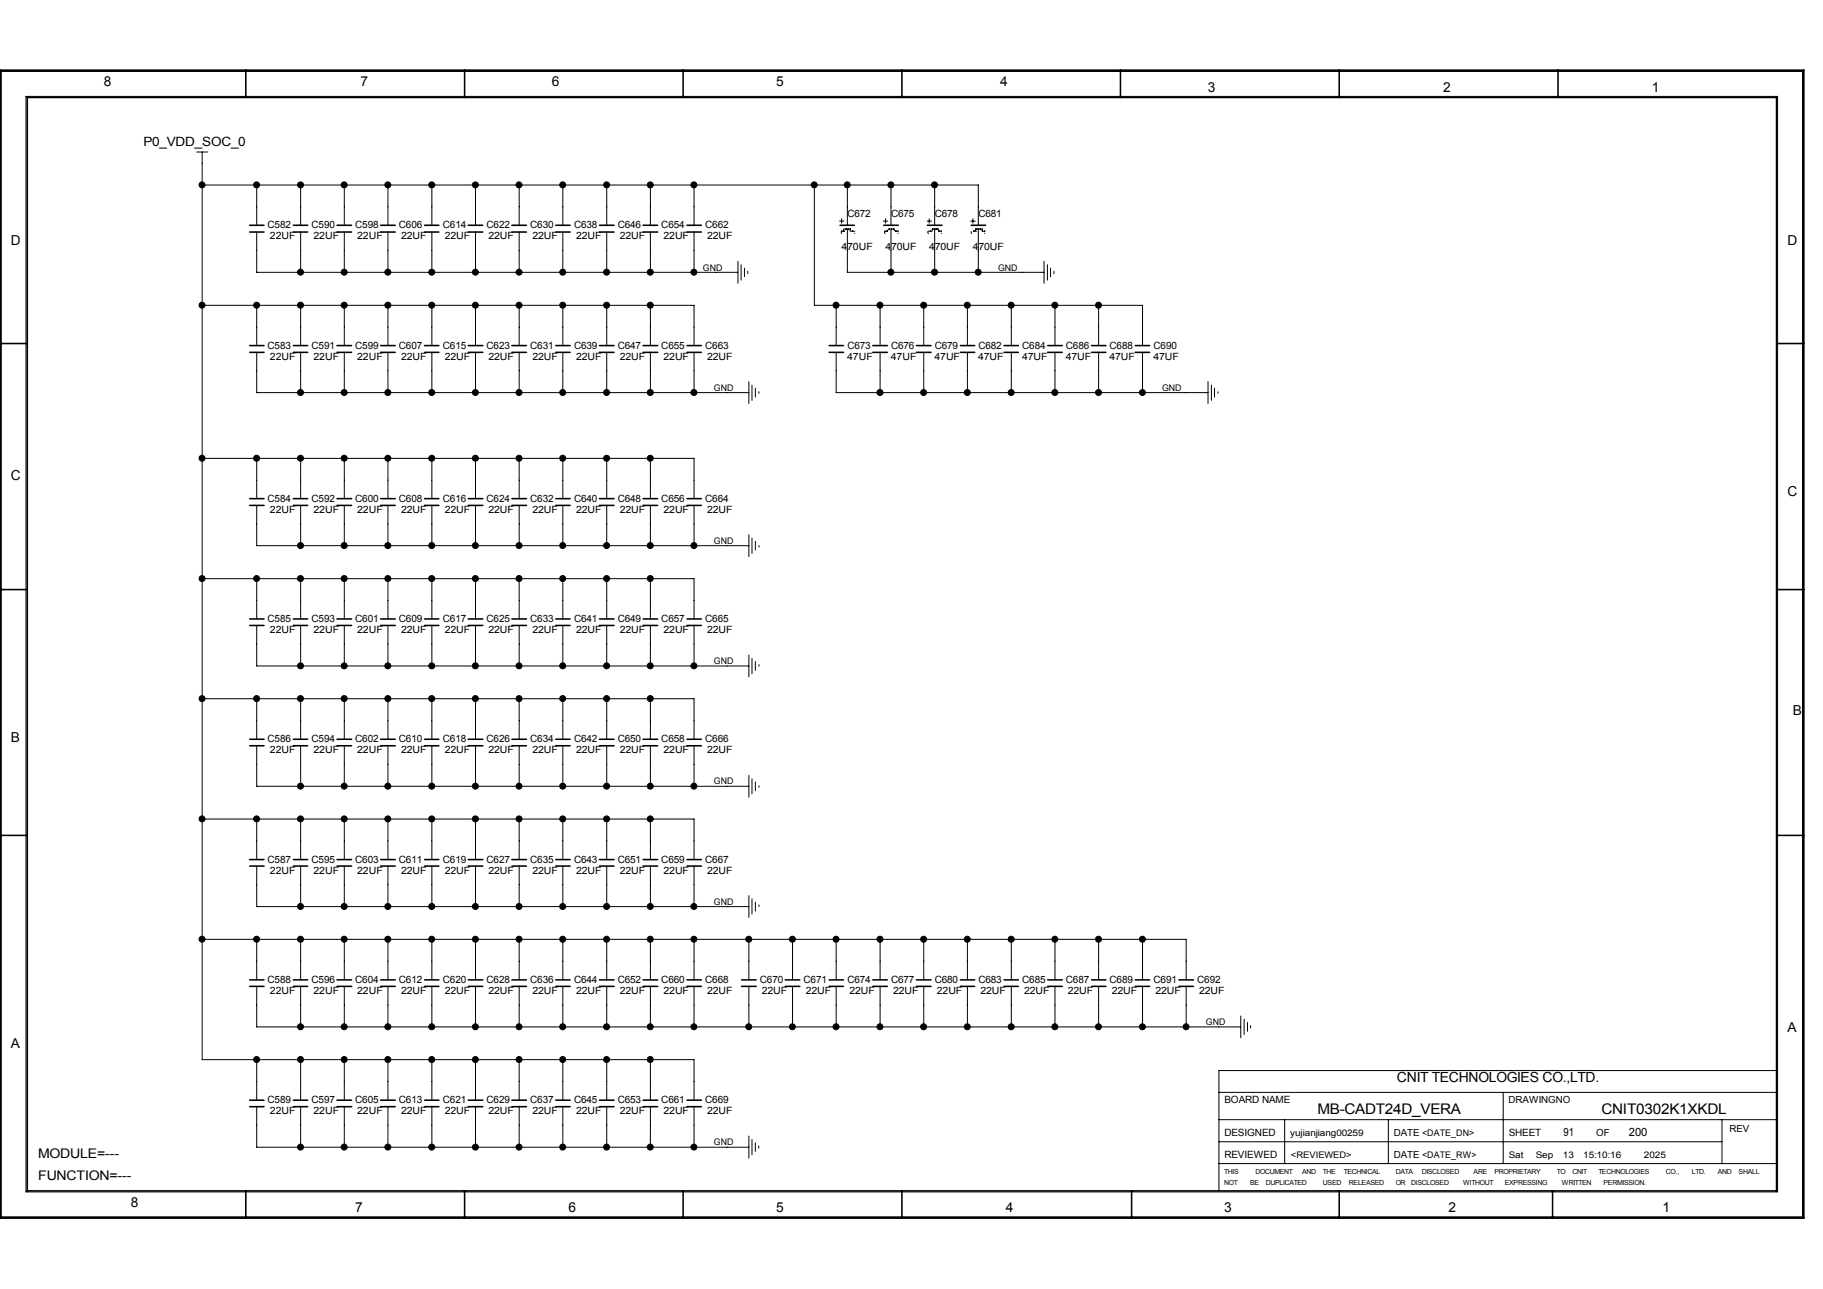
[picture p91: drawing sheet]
<svg xmlns="http://www.w3.org/2000/svg" width="297mm" height="210mm" viewBox="0 0 297 210" stroke-linecap="round" stroke-linejoin="round" font-family="sans-serif">
<defs><g id="words">
<g font-size="2.4">
<text x="214.6" y="181.5">MB-CADT24D_VERA</text>
<text x="260.9" y="181.5">CNIT0302K1XKDL</text>
</g>
<text font-size="2.3" x="227.6" y="176.3">CNIT TECHNOLOGIES CO.,LTD.</text>
<g font-size="2.2">
<text x="16.9" y="14.1">8</text>
<text x="58.8" y="14.1">7</text>
<text x="89.9" y="14.1">6</text>
<text x="126.4" y="14.1">5</text>
<text x="163" y="14.1">4</text>
<text x="196.8" y="15">3</text>
<text x="235.1" y="15">2</text>
<text x="269.1" y="15">1</text>
<text x="1.8" y="39.9">D</text>
<text x="291.2" y="39.9">D</text>
<text x="1.8" y="78.2">C</text>
<text x="291.2" y="80.9">C</text>
<text x="292.1" y="116.5">B</text>
<text x="1.8" y="121">B</text>
<text x="1.8" y="170.8">A</text>
<text x="291.2" y="168.2">A</text>
<text x="6.2" y="188.7">MODULE=---</text>
<text x="6.2" y="192.2">FUNCTION=---</text>
<text x="21.3" y="196.6">8</text>
<text x="57.9" y="197.5">7</text>
<text x="92.6" y="197.5">6</text>
<text x="126.4" y="197.5">5</text>
<text x="163.9" y="197.5">4</text>
<text x="199.5" y="197.5">3</text>
<text x="236" y="197.5">2</text>
<text x="270.9" y="197.5">1</text>
</g>
<text font-size="2.1" x="23.4" y="23.9">P0_VDD_SOC_0</text>
<g font-size="1.9">
<text x="254.7" y="185">91</text>
<text x="265.4" y="185">200</text>
</g>
<g font-size="1.6">
<text x="138.1" y="35.4">C672</text>
<text x="145.2" y="35.4">C675</text>
<text x="152.3" y="35.4">C678</text>
<text x="159.4" y="35.4">C681</text>
<text x="43.6" y="37.2">C582</text>
<text x="44" y="39">22UF</text>
<text x="50.8" y="37.2">C590</text>
<text x="51.1" y="39">22UF</text>
<text x="57.9" y="37.2">C598</text>
<text x="58.2" y="39">22UF</text>
<text x="65" y="37.2">C606</text>
<text x="65.4" y="39">22UF</text>
<text x="72.1" y="37.2">C614</text>
<text x="72.5" y="39">22UF</text>
<text x="79.3" y="37.2">C622</text>
<text x="79.6" y="39">22UF</text>
<text x="86.4" y="37.2">C630</text>
<text x="86.7" y="39">22UF</text>
<text x="93.5" y="37.2">C638</text>
<text x="93.8" y="39">22UF</text>
<text x="100.6" y="37.2">C646</text>
<text x="101" y="39">22UF</text>
<text x="107.7" y="37.2">C654</text>
<text x="108.1" y="39">22UF</text>
<text x="114.9" y="37.2">C662</text>
<text x="115.2" y="39">22UF</text>
<text x="137.1" y="40.8">470UF</text>
<text x="144.3" y="40.8">470UF</text>
<text x="151.4" y="40.8">470UF</text>
<text x="158.5" y="40.8">470UF</text>
<text x="43.6" y="56.8">C583</text>
<text x="44" y="58.6">22UF</text>
<text x="50.8" y="56.8">C591</text>
<text x="51.1" y="58.6">22UF</text>
<text x="57.9" y="56.8">C599</text>
<text x="58.2" y="58.6">22UF</text>
<text x="65" y="56.8">C607</text>
<text x="65.4" y="58.6">22UF</text>
<text x="72.1" y="56.8">C615</text>
<text x="72.5" y="58.6">22UF</text>
<text x="79.3" y="56.8">C623</text>
<text x="79.6" y="58.6">22UF</text>
<text x="86.4" y="56.8">C631</text>
<text x="86.7" y="58.6">22UF</text>
<text x="93.5" y="56.8">C639</text>
<text x="93.8" y="58.6">22UF</text>
<text x="100.6" y="56.8">C647</text>
<text x="101" y="58.6">22UF</text>
<text x="107.7" y="56.8">C655</text>
<text x="108.1" y="58.6">22UF</text>
<text x="114.9" y="56.8">C663</text>
<text x="115.2" y="58.6">22UF</text>
<text x="138" y="58.6">47UF</text>
<text x="138.1" y="56.8">C673</text>
<text x="145.1" y="58.6">47UF</text>
<text x="145.2" y="56.8">C676</text>
<text x="152.3" y="58.6">47UF</text>
<text x="152.3" y="56.8">C679</text>
<text x="159.4" y="58.6">47UF</text>
<text x="159.4" y="56.8">C682</text>
<text x="166.5" y="58.6">47UF</text>
<text x="166.5" y="56.8">C684</text>
<text x="173.6" y="58.6">47UF</text>
<text x="173.7" y="56.8">C686</text>
<text x="180.7" y="58.6">47UF</text>
<text x="180.8" y="56.8">C688</text>
<text x="187.9" y="58.6">47UF</text>
<text x="187.9" y="56.8">C690</text>
<text x="43.6" y="81.7">C584</text>
<text x="44" y="83.5">22UF</text>
<text x="50.8" y="81.7">C592</text>
<text x="51.1" y="83.5">22UF</text>
<text x="57.9" y="81.7">C600</text>
<text x="58.2" y="83.5">22UF</text>
<text x="65" y="81.7">C608</text>
<text x="65.4" y="83.5">22UF</text>
<text x="72.1" y="81.7">C616</text>
<text x="72.5" y="83.5">22UF</text>
<text x="79.3" y="81.7">C624</text>
<text x="79.6" y="83.5">22UF</text>
<text x="86.4" y="81.7">C632</text>
<text x="86.7" y="83.5">22UF</text>
<text x="93.5" y="81.7">C640</text>
<text x="93.8" y="83.5">22UF</text>
<text x="100.6" y="81.7">C648</text>
<text x="101" y="83.5">22UF</text>
<text x="107.7" y="81.7">C656</text>
<text x="108.1" y="83.5">22UF</text>
<text x="114.9" y="81.7">C664</text>
<text x="115.2" y="83.5">22UF</text>
<text x="43.6" y="101.3">C585</text>
<text x="50.8" y="101.3">C593</text>
<text x="57.9" y="101.3">C601</text>
<text x="65" y="101.3">C609</text>
<text x="72.1" y="101.3">C617</text>
<text x="79.3" y="101.3">C625</text>
<text x="86.4" y="101.3">C633</text>
<text x="93.5" y="101.3">C641</text>
<text x="100.6" y="101.3">C649</text>
<text x="107.7" y="101.3">C657</text>
<text x="114.9" y="101.3">C665</text>
<text x="44" y="103.1">22UF</text>
<text x="51.1" y="103.1">22UF</text>
<text x="58.2" y="103.1">22UF</text>
<text x="65.4" y="103.1">22UF</text>
<text x="72.5" y="103.1">22UF</text>
<text x="79.6" y="103.1">22UF</text>
<text x="86.7" y="103.1">22UF</text>
<text x="93.8" y="103.1">22UF</text>
<text x="101" y="103.1">22UF</text>
<text x="108.1" y="103.1">22UF</text>
<text x="115.2" y="103.1">22UF</text>
<text x="43.6" y="120.9">C586</text>
<text x="44" y="122.7">22UF</text>
<text x="50.8" y="120.9">C594</text>
<text x="51.1" y="122.7">22UF</text>
<text x="57.9" y="120.9">C602</text>
<text x="58.2" y="122.7">22UF</text>
<text x="65" y="120.9">C610</text>
<text x="65.4" y="122.7">22UF</text>
<text x="72.1" y="120.9">C618</text>
<text x="72.5" y="122.7">22UF</text>
<text x="79.3" y="120.9">C626</text>
<text x="79.6" y="122.7">22UF</text>
<text x="86.4" y="120.9">C634</text>
<text x="86.7" y="122.7">22UF</text>
<text x="93.5" y="120.9">C642</text>
<text x="93.8" y="122.7">22UF</text>
<text x="100.6" y="120.9">C650</text>
<text x="101" y="122.7">22UF</text>
<text x="107.7" y="120.9">C658</text>
<text x="108.1" y="122.7">22UF</text>
<text x="114.9" y="120.9">C666</text>
<text x="115.2" y="122.7">22UF</text>
<text x="43.6" y="140.5">C587</text>
<text x="44" y="142.3">22UF</text>
<text x="50.8" y="140.5">C595</text>
<text x="51.1" y="142.3">22UF</text>
<text x="57.9" y="140.5">C603</text>
<text x="58.2" y="142.3">22UF</text>
<text x="65" y="140.5">C611</text>
<text x="65.4" y="142.3">22UF</text>
<text x="72.1" y="140.5">C619</text>
<text x="72.5" y="142.3">22UF</text>
<text x="79.3" y="140.5">C627</text>
<text x="79.6" y="142.3">22UF</text>
<text x="86.4" y="140.5">C635</text>
<text x="86.7" y="142.3">22UF</text>
<text x="93.5" y="140.5">C643</text>
<text x="93.8" y="142.3">22UF</text>
<text x="100.6" y="140.5">C651</text>
<text x="101" y="142.3">22UF</text>
<text x="107.7" y="140.5">C659</text>
<text x="108.1" y="142.3">22UF</text>
<text x="114.9" y="140.5">C667</text>
<text x="115.2" y="142.3">22UF</text>
<text x="43.6" y="160.1">C588</text>
<text x="44" y="161.9">22UF</text>
<text x="50.8" y="160.1">C596</text>
<text x="51.1" y="161.9">22UF</text>
<text x="57.9" y="160.1">C604</text>
<text x="58.2" y="161.9">22UF</text>
<text x="65" y="160.1">C612</text>
<text x="65.4" y="161.9">22UF</text>
<text x="72.1" y="160.1">C620</text>
<text x="72.5" y="161.9">22UF</text>
<text x="79.3" y="160.1">C628</text>
<text x="79.6" y="161.9">22UF</text>
<text x="86.4" y="160.1">C636</text>
<text x="86.7" y="161.9">22UF</text>
<text x="93.5" y="160.1">C644</text>
<text x="93.8" y="161.9">22UF</text>
<text x="100.6" y="160.1">C652</text>
<text x="101" y="161.9">22UF</text>
<text x="107.7" y="160.1">C660</text>
<text x="108.1" y="161.9">22UF</text>
<text x="114.9" y="160.1">C668</text>
<text x="115.2" y="161.9">22UF</text>
<text x="123.8" y="160.1">C670</text>
<text x="124.1" y="161.9">22UF</text>
<text x="130.9" y="160.1">C671</text>
<text x="131.3" y="161.9">22UF</text>
<text x="138.1" y="160.1">C674</text>
<text x="138.4" y="161.9">22UF</text>
<text x="145.2" y="160.1">C677</text>
<text x="145.5" y="161.9">22UF</text>
<text x="152.3" y="160.1">C680</text>
<text x="152.6" y="161.9">22UF</text>
<text x="159.4" y="160.1">C683</text>
<text x="159.8" y="161.9">22UF</text>
<text x="166.5" y="160.1">C685</text>
<text x="166.9" y="161.9">22UF</text>
<text x="173.7" y="160.1">C687</text>
<text x="174" y="161.9">22UF</text>
<text x="180.8" y="160.1">C689</text>
<text x="181.1" y="161.9">22UF</text>
<text x="187.9" y="160.1">C691</text>
<text x="188.2" y="161.9">22UF</text>
<text x="195" y="160.1">C692</text>
<text x="195.4" y="161.9">22UF</text>
<text x="43.6" y="179.7">C589</text>
<text x="50.8" y="179.7">C597</text>
<text x="57.9" y="179.7">C605</text>
<text x="65" y="179.7">C613</text>
<text x="72.1" y="179.7">C621</text>
<text x="79.3" y="179.7">C629</text>
<text x="86.4" y="179.7">C637</text>
<text x="93.5" y="179.7">C645</text>
<text x="100.6" y="179.7">C653</text>
<text x="107.7" y="179.7">C661</text>
<text x="114.9" y="179.7">C669</text>
<text x="199.5" y="179.7">BOARD NAME</text>
<text x="245.8" y="179.7">DRAWINGNO</text>
<text x="44" y="181.5">22UF</text>
<text x="51.1" y="181.5">22UF</text>
<text x="58.2" y="181.5">22UF</text>
<text x="65.4" y="181.5">22UF</text>
<text x="72.5" y="181.5">22UF</text>
<text x="79.6" y="181.5">22UF</text>
<text x="86.7" y="181.5">22UF</text>
<text x="93.8" y="181.5">22UF</text>
<text x="101" y="181.5">22UF</text>
<text x="108.1" y="181.5">22UF</text>
<text x="115.2" y="181.5">22UF</text>
<text x="199.5" y="185.1">DESIGNED</text>
<text x="227.1" y="185.1">DATE &lt;DATE_DN&gt;</text>
<text x="245.8" y="185">SHEET</text>
<text x="260" y="185.1">OF</text>
<text x="281.7" y="184.4">REV</text>
<text x="199.5" y="188.6">REVIEWED</text>
<text x="227.1" y="188.7">DATE &lt;DATE_RW&gt;</text>
</g>
<g font-size="1.5">
<text x="114.5" y="44.1">GND</text>
<text x="162.6" y="44.1">GND</text>
<text x="116.3" y="63.7">GND</text>
<text x="189.3" y="63.7">GND</text>
<text x="116.3" y="88.6">GND</text>
<text x="116.3" y="108.2">GND</text>
<text x="116.3" y="127.8">GND</text>
<text x="116.3" y="147.4">GND</text>
<text x="196.5" y="167">GND</text>
<text x="210.2" y="185.1">yujianjiang00259</text>
<text x="116.3" y="186.6">GND</text>
<text x="210.3" y="188.7">&lt;REVIEWED&gt;</text>
<text x="245.8" y="188.7">Sat</text>
<text x="250.2" y="188.7">Sep</text>
<text x="254.6" y="188.7">13</text>
<text x="257.9" y="188.7">15:10:16</text>
<text x="267.8" y="188.7">2025</text>
</g>
<g font-size="1.1">
<text x="199.4" y="191.3">THIS</text>
<text x="204.5" y="191.3">DOCUMENT</text>
<text x="212.1" y="191.3">AND</text>
<text x="215.5" y="191.3">THE</text>
<text x="218.9" y="191.3">TECHNICAL</text>
<text x="227.4" y="191.3">DATA</text>
<text x="231.6" y="191.3">DISCLOSED</text>
<text x="240.1" y="191.3">ARE</text>
<text x="243.5" y="191.3">PROPRIETARY</text>
<text x="253.6" y="191.3">TO</text>
<text x="256.2" y="191.3">CNIT</text>
<text x="260.4" y="191.3">TECHNOLOGIES</text>
<text x="271.4" y="191.3">CO.,</text>
<text x="275.6" y="191.3">LTD.</text>
<text x="279.9" y="191.3">AND</text>
<text x="283.3" y="191.3">SHALL</text>
<text x="199.4" y="193.1">NOT</text>
<text x="203.7" y="193.1">BE</text>
<text x="206.2" y="193.1">DUPLICATED</text>
<text x="215.5" y="193.1">USED</text>
<text x="219.8" y="193.1">RELEASED</text>
<text x="227.4" y="193.1">OR</text>
<text x="229.9" y="193.1">DISCLOSED</text>
<text x="238.4" y="193.1">WITHOUT</text>
<text x="245.2" y="193.1">EXPRESSING</text>
<text x="254.5" y="193.1">WRITTEN</text>
<text x="261.2" y="193.1">PERMISSION.</text>
</g>
</g></defs>
<g fill="none" stroke="#000" stroke-width=".25">
<path d="M0 11.4h293.9v187.1h-293.9zM.2 11.6h293.5v186.7h-293.5zM4.4 15.9h285v178.1h-285zM40 11.4v4.5M75.7 11.4v4.5M111.3 11.4v4.5M146.9 11.4v4.5M182.5 11.4v4.5M218.2 11.4v4.5M253.8 11.4v4.5M40.7 36.7h2.3M40.7 37.8h2.3"/>
<path d="M47.8 36.7h2.3M47.8 37.8h2.3M54.9 36.7h2.4M54.9 37.8h2.4M62 36.7h2.4M62 37.8h2.4M69.2 36.7h2.3M69.2 37.8h2.3M76.3 36.7h2.4M76.3 37.8h2.4M83.4 36.7h2.4M83.4 37.8h2.4"/>
<path d="M90.6 36.7h2.3M90.6 37.8h2.3M97.7 36.7h2.3M97.7 37.8h2.3M104.8 36.7h2.3M104.8 37.8h2.3M111.9 36.7h2.4M111.9 37.8h2.4M136.9 36.7h2.3M144 36.7h2.3M151.1 36.7h2.4M158.2 36.7h2.4"/>
<path d="M0 56h4.4M40.7 57.4h2.3M40.7 56.3h2.3M47.8 57.4h2.3M47.8 56.3h2.3M54.9 57.4h2.4M54.9 56.3h2.4M62 57.4h2.4M62 56.3h2.4M69.2 57.4h2.3M69.2 56.3h2.3M76.3 57.4h2.4"/>
<path d="M76.3 56.3h2.4M83.4 57.4h2.4M83.4 56.3h2.4M90.6 57.4h2.3M90.6 56.3h2.3M97.7 57.4h2.3M97.7 56.3h2.3M104.8 57.4h2.3M104.8 56.3h2.3M111.9 57.4h2.4M111.9 56.3h2.4M135.1 57.4h2.3"/>
<path d="M135.1 56.3h2.3M142.2 57.4h2.4M142.2 56.3h2.4M149.3 57.4h2.4M149.3 56.3h2.4M156.5 57.4h2.3M156.5 56.3h2.3M163.6 57.4h2.3M163.6 56.3h2.3M170.7 57.4h2.4M170.7 56.3h2.4M177.8 57.4h2.4"/>
<path d="M177.8 56.3h2.4M185 57.4h2.3M185 56.3h2.3M289.4 56h4.5M0 96.1h4.4M40.7 82.3h2.3M40.7 81.2h2.3M47.8 82.3h2.3M47.8 81.2h2.3M54.9 82.3h2.4M54.9 81.2h2.4M62 82.3h2.4"/>
<path d="M62 81.2h2.4M69.2 82.3h2.3M69.2 81.2h2.3M76.3 82.3h2.4M76.3 81.2h2.4M83.4 82.3h2.4M83.4 81.2h2.4M90.6 82.3h2.3M90.6 81.2h2.3M97.7 82.3h2.3M97.7 81.2h2.3M104.8 82.3h2.3"/>
<path d="M104.8 81.2h2.3M111.9 82.3h2.4M111.9 81.2h2.4M289.4 96.1h4.5M40.7 101.9h2.3M40.7 100.8h2.3M47.8 101.9h2.3M47.8 100.8h2.3M54.9 101.9h2.4M54.9 100.8h2.4M62 101.9h2.4M62 100.8h2.4"/>
<path d="M69.2 101.9h2.3M69.2 100.8h2.3M76.3 101.9h2.4M76.3 100.8h2.4M83.4 101.9h2.4M83.4 100.8h2.4M90.6 101.9h2.3M90.6 100.8h2.3M97.7 101.9h2.3M97.7 100.8h2.3M104.8 101.9h2.3M104.8 100.8h2.3"/>
<path d="M111.9 101.9h2.4M111.9 100.8h2.4M0 136.1h4.4M40.7 121.5h2.3M40.7 120.4h2.3M47.8 121.5h2.3M47.8 120.4h2.3M54.9 121.5h2.4M54.9 120.4h2.4M62 121.5h2.4M62 120.4h2.4M69.2 121.5h2.3"/>
<path d="M69.2 120.4h2.3M76.3 121.5h2.4M76.3 120.4h2.4M83.4 121.5h2.4M83.4 120.4h2.4M90.6 121.5h2.3M90.6 120.4h2.3M97.7 121.5h2.3M97.7 120.4h2.3M104.8 121.5h2.3M104.8 120.4h2.3M111.9 121.5h2.4"/>
<path d="M111.9 120.4h2.4M289.4 136.1h4.5M40.7 159.6h2.3M40.7 141.1h2.3M40.7 140h2.3M47.8 159.6h2.3M47.8 141.1h2.3M47.8 140h2.3M54.9 159.6h2.4M54.9 141.1h2.4M54.9 140h2.4M62 159.6h2.4"/>
<path d="M62 141.1h2.4M62 140h2.4M69.2 159.6h2.3M69.2 141.1h2.3M69.2 140h2.3M76.3 159.6h2.4M76.3 141.1h2.4M76.3 140h2.4M83.4 159.6h2.4M83.4 141.1h2.4M83.4 140h2.4M90.6 159.6h2.3"/>
<path d="M90.6 141.1h2.3M90.6 140h2.3M97.7 159.6h2.3M97.7 141.1h2.3M97.7 140h2.3M104.8 159.6h2.3M104.8 141.1h2.3M104.8 140h2.3M111.9 159.6h2.4M111.9 141.1h2.4M111.9 140h2.4M120.8 159.6h2.4"/>
<path d="M127.9 159.6h2.4M135.1 159.6h2.3M142.2 159.6h2.4M149.3 159.6h2.4M156.5 159.6h2.3M163.6 159.6h2.3M170.7 159.6h2.4M177.8 159.6h2.4M185 159.6h2.3M192.1 159.6h2.3M40.7 179.2h2.3M40.7 160.7h2.3"/>
<path d="M47.8 179.2h2.3M47.8 160.7h2.3M54.9 179.2h2.4M54.9 160.7h2.4M62 179.2h2.4M62 160.7h2.4M69.2 179.2h2.3M69.2 160.7h2.3M76.3 179.2h2.4M76.3 160.7h2.4M83.4 179.2h2.4M83.4 160.7h2.4"/>
<path d="M90.6 179.2h2.3M90.6 160.7h2.3M97.7 179.2h2.3M97.7 160.7h2.3M104.8 179.2h2.3M104.8 160.7h2.3M111.9 179.2h2.4M111.9 160.7h2.4M120.8 160.7h2.4M127.9 160.7h2.4M135.1 160.7h2.3M142.2 160.7h2.4"/>
<path d="M149.3 160.7h2.4M156.5 160.7h2.3M163.6 160.7h2.3M170.7 160.7h2.4M177.8 160.7h2.4M185 160.7h2.3M192.1 160.7h2.3M40 194v4.5M40.7 180.3h2.3M47.8 180.3h2.3M54.9 180.3h2.4M62 180.3h2.4"/>
<path d="M69.2 180.3h2.3M75.7 194v4.5M76.3 180.3h2.4M83.4 180.3h2.4M90.6 180.3h2.3M97.7 180.3h2.3M104.8 180.3h2.3M111.3 194v4.5M111.9 180.3h2.4M146.9 194v4.5M184.4 194v4.5M218.2 194v4.5"/>
<path d="M252.9 194v4.5"/>
</g>
<g fill="none" stroke="#000" stroke-width=".16">
<path d="M4.2 15.7h285.4v178.5h-285.4zM32 24.8h1.8M32.9 30.1h126.5v6.6M32.9 24.8v147.8h80.2v6.6M41.8 30.1v6.6M41.8 37.8v6.6h78.4M49 30.1v6.6M49 37.8v6.6M56.1 30.1v6.6M56.1 37.8v6.6M63.2 30.1v6.6M63.2 37.8v6.6"/>
<path d="M70.4 30.1v6.6M70.4 37.8v6.6M77.5 30.1v6.6M77.5 37.8v6.6M84.6 30.1v6.6M84.6 37.8v6.6M91.7 30.1v6.6M91.7 37.8v6.6M98.8 30.1v6.6M98.8 37.8v6.6M106 30.1v6.6M106 37.8v6.6"/>
<path d="M113.1 30.1v6.6M113.1 37.8v6.6M132.7 30.1v19.6h53.4v6.6M136.8 36h.7M137.1 37.7h.1M137.1 38h.1M137.1 37.7h.3M137.1 37.7v.3M137.1 35.6v.8M137.4 37.7h.1M137.8 37.3h.1M138 37.4v7h32.1"/>
<path d="M138 30.1v6.6M138.1 37.3h.1M138.5 37.3h.1M138.5 37.3v.4h.7M138.5 37.3h-1.1v.4M138.8 37.7h.1M139.2 37.7h.1M139.2 38h.1M143.9 36h.7M144.1 37.7h.1M144.1 38h.1M144.1 37.7h.4"/>
<path d="M144.1 37.7v.3M144.3 35.6v.8M144.5 37.7h.1M144.8 37.3h.1M144.8 37.3h.7M144.8 37.3l-.3 .4M145.2 30.1v6.6M145.2 37.4v7M145.2 37.3h.1M145.5 37.3h.1M145.5 37.3l.4 .4M145.9 37.7h.1"/>
<path d="M145.9 37.7h.3M146.2 37.7h.1M146.2 38h.1M151 36h.8M151.2 38h.1M151.4 35.6v.8M151.5 37.7h.1M151.9 37.3h.1M151.9 37.3v.4h-.7v.3M151.9 37.3h1v.4M152.2 37.3h.1M152.3 30.1v6.6"/>
<path d="M152.3 37.4v7M152.6 37.3h.1M152.9 37.7h.1M152.9 37.7h.4M153.3 37.7h.1M153.3 38h.1M158.2 36h.7M158.2 38h.1M158.2 37.7v.3M158.5 35.6v.8M158.6 37.7h.1M158.6 37.7h.3"/>
<path d="M158.9 37.7h.1M158.9 37.3h.1M158.9 37.3h1.1M158.9 37.3v.4M159.3 37.3h.1M159.4 37.4v7M159.6 37.3h.1M160 37.7h.1M160 37.3h.1M160 37.7h.3M160 37.3v.4M160.3 37.7h.1"/>
<path d="M160.3 38h.1M32.9 49.7h80.2v6.6M41.8 49.7v6.6M41.8 57.4v6.6h80.2M49 49.7v6.6M49 57.4v6.6M56.1 49.7v6.6M56.1 57.4v6.6M63.2 49.7v6.6M63.2 57.4v6.6M70.4 49.7v6.6M70.4 57.4v6.6"/>
<path d="M77.5 49.7v6.6M77.5 57.4v6.6M84.6 49.7v6.6M84.6 57.4v6.6M91.7 49.7v6.6M91.7 57.4v6.6M98.8 49.7v6.6M98.8 57.4v6.6M106 49.7v6.6M106 57.4v6.6M113.1 57.4v6.6M120.2 42.6v3.5"/>
<path d="M120.7 43.1v2.5M121.3 43.7v1.4M121.8 44.2v.4M136.2 57.4v6.6h60.6M136.2 49.7v6.6M143.4 49.7v6.6M143.4 57.4v6.6M150.5 49.7v6.6M150.5 57.4v6.6M157.6 49.7v6.6M157.6 57.4v6.6M164.8 49.7v6.6"/>
<path d="M164.8 57.4v6.6M170.1 42.6v3.5M170.6 43.1v2.5M171.2 43.7v1.4M171.7 44.2v.4M171.9 49.7v6.6M171.9 57.4v6.6M179 49.7v6.6M179 57.4v6.6M186.1 57.4v6.6M32.9 74.7h80.2v6.5M41.8 74.7v6.5"/>
<path d="M49 74.7v6.5M56.1 74.7v6.5M63.2 74.7v6.5M70.4 74.7v6.5M77.5 74.7v6.5M84.6 74.7v6.5M91.7 74.7v6.5M98.8 74.7v6.5M106 74.7v6.5M122 62.2v3.5M122.5 62.7v2.5M123.1 63.2v1.5"/>
<path d="M123.6 63.8v.3M196.8 62.2v3.5M197.4 62.7v2.5M197.9 63.2v1.5M198.4 63.8v.3M32.9 94.3h80.2v6.5M41.8 82.3v6.6h80.2M41.8 94.3v6.5M49 82.3v6.6M49 94.3v6.5M56.1 82.3v6.6M56.1 94.3v6.5"/>
<path d="M63.2 82.3v6.6M63.2 94.3v6.5M70.4 82.3v6.6M70.4 94.3v6.5M77.5 82.3v6.6M77.5 94.3v6.5M84.6 82.3v6.6M84.6 94.3v6.5M91.7 82.3v6.6M91.7 94.3v6.5M98.8 82.3v6.6M98.8 94.3v6.5"/>
<path d="M106 82.3v6.6M106 94.3v6.5M113.1 82.3v6.6M122 87.1v3.6M122.5 87.7v2.5M123.1 88.2v1.4M123.6 88.8v.4M32.9 113.8h80.2v6.6M41.8 101.9v6.6h80.2M41.8 113.8v6.6M49 101.9v6.6M49 113.8v6.6"/>
<path d="M56.1 101.9v6.6M56.1 113.8v6.6M63.2 101.9v6.6M63.2 113.8v6.6M70.4 101.9v6.6M70.4 113.8v6.6M77.5 101.9v6.6M77.5 113.8v6.6M84.6 101.9v6.6M84.6 113.8v6.6M91.7 101.9v6.6M91.7 113.8v6.6"/>
<path d="M98.8 101.9v6.6M98.8 113.8v6.6M106 101.9v6.6M106 113.8v6.6M113.1 101.9v6.6M122 106.7v3.6M122.5 107.3v2.5M123.1 107.8v1.4M123.6 108.2v.4M32.9 133.4h80.2v6.6M41.8 121.5v6.6h80.2M41.8 133.4v6.6"/>
<path d="M49 121.5v6.6M49 133.4v6.6M56.1 121.5v6.6M56.1 133.4v6.6M63.2 121.5v6.6M63.2 133.4v6.6M70.4 121.5v6.6M70.4 133.4v6.6M77.5 121.5v6.6M77.5 133.4v6.6M84.6 121.5v6.6M84.6 133.4v6.6"/>
<path d="M91.7 121.5v6.6M91.7 133.4v6.6M98.8 121.5v6.6M98.8 133.4v6.6M106 121.5v6.6M106 133.4v6.6M113.1 121.5v6.6M122 126.3v3.6M122.5 126.9v2.4M123.1 127.4v1.4M123.6 128v.3M32.9 153h160.4v6.6"/>
<path d="M41.8 141.1v6.6h80.2M41.8 153v6.6M49 141.1v6.6M49 153v6.6M56.1 141.1v6.6M56.1 153v6.6M63.2 141.1v6.6M63.2 153v6.6M70.4 141.1v6.6M70.4 153v6.6M77.5 141.1v6.6M77.5 153v6.6"/>
<path d="M84.6 141.1v6.6M84.6 153v6.6M91.7 141.1v6.6M91.7 153v6.6M98.8 141.1v6.6M98.8 153v6.6M106 141.1v6.6M106 153v6.6M113.1 141.1v6.6M113.1 153v6.6M122 145.9v3.6M122 153v6.6"/>
<path d="M122.5 146.4v2.5M123.1 147v1.4M123.6 147.4v.3M129.1 153v6.6M136.2 153v6.6M143.4 153v6.6M150.5 153v6.6M157.6 153v6.6M164.8 153v6.6M171.9 153v6.6M179 153v6.6M186.1 153v6.6"/>
<path d="M41.8 160.7v6.6h160.3M41.8 172.6v6.6M49 160.7v6.6M49 172.6v6.6M56.1 160.7v6.6M56.1 172.6v6.6M63.2 160.7v6.6M63.2 172.6v6.6M70.4 160.7v6.6M70.4 172.6v6.6M77.5 160.7v6.6M77.5 172.6v6.6"/>
<path d="M84.6 160.7v6.6M84.6 172.6v6.6M91.7 160.7v6.6M91.7 172.6v6.6M98.8 160.7v6.6M98.8 172.6v6.6M106 160.7v6.6M106 172.6v6.6M113.1 160.7v6.6M122 160.7v6.6M129.1 160.7v6.6M136.2 160.7v6.6"/>
<path d="M143.4 160.7v6.6M150.5 160.7v6.6M157.6 160.7v6.6M164.8 160.7v6.6M171.9 160.7v6.6M179 160.7v6.6M186.1 160.7v6.6M193.3 160.7v6.6M198.6 178h90.8M202.1 165.5v3.6M202.7 166v2.5M203.2 166.6v1.4"/>
<path d="M203.8 167.1v.4M244.9 178v11.6M289.4 174.4h-90.8v19.6M41.8 180.3v6.6h80.2M49 180.3v6.6M56.1 180.3v6.6M63.2 180.3v6.6M70.4 180.3v6.6M77.5 180.3v6.6M84.6 180.3v6.6M91.7 180.3v6.6M98.8 180.3v6.6"/>
<path d="M106 180.3v6.6M113.1 180.3v6.6M122 185.1v3.6M122.5 185.6v2.5M123.1 186.2v1.4M123.6 186.7v.4M198.6 189.6h90.8M198.6 186h81.9M198.6 182.4h90.8M209.3 182.4v7.2M226.2 182.4v7.2M280.5 182.4v7.2"/>
</g>
<g fill="#000" stroke="#000" stroke-width=".16">
<circle cx="32.9" cy="30.1" r=".49"/>
<circle cx="41.8" cy="30.1" r=".49"/>
<circle cx="49" cy="30.1" r=".49"/>
<circle cx="56.1" cy="30.1" r=".49"/>
<circle cx="63.2" cy="30.1" r=".49"/>
<circle cx="70.3" cy="30.1" r=".49"/>
<circle cx="77.4" cy="30.1" r=".49"/>
<circle cx="84.6" cy="30.1" r=".49"/>
<circle cx="91.7" cy="30.1" r=".49"/>
<circle cx="98.8" cy="30.1" r=".49"/>
<circle cx="105.9" cy="30.1" r=".49"/>
<circle cx="113.1" cy="30.1" r=".49"/>
<circle cx="132.7" cy="30.1" r=".49"/>
<circle cx="138" cy="30.1" r=".49"/>
<circle cx="145.1" cy="30.1" r=".49"/>
<circle cx="152.3" cy="30.1" r=".49"/>
<circle cx="32.9" cy="49.7" r=".49"/>
<circle cx="41.8" cy="49.7" r=".49"/>
<circle cx="49" cy="49.7" r=".49"/>
<circle cx="49" cy="44.3" r=".49"/>
<circle cx="56.1" cy="49.7" r=".49"/>
<circle cx="56.1" cy="44.3" r=".49"/>
<circle cx="63.2" cy="49.7" r=".49"/>
<circle cx="63.2" cy="44.3" r=".49"/>
<circle cx="70.3" cy="49.7" r=".49"/>
<circle cx="70.3" cy="44.3" r=".49"/>
<circle cx="77.4" cy="49.7" r=".49"/>
<circle cx="77.4" cy="44.3" r=".49"/>
<circle cx="84.6" cy="49.7" r=".49"/>
<circle cx="84.6" cy="44.3" r=".49"/>
<circle cx="91.7" cy="49.7" r=".49"/>
<circle cx="91.7" cy="44.3" r=".49"/>
<circle cx="98.8" cy="49.7" r=".49"/>
<circle cx="98.8" cy="44.3" r=".49"/>
<circle cx="105.9" cy="49.7" r=".49"/>
<circle cx="105.9" cy="44.3" r=".49"/>
<circle cx="113.1" cy="44.3" r=".49"/>
<circle cx="136.2" cy="49.7" r=".49"/>
<circle cx="143.4" cy="49.7" r=".49"/>
<circle cx="145.1" cy="44.3" r=".49"/>
<circle cx="150.5" cy="49.7" r=".49"/>
<circle cx="152.3" cy="44.3" r=".49"/>
<circle cx="157.6" cy="49.7" r=".49"/>
<circle cx="159.4" cy="44.3" r=".49"/>
<circle cx="164.7" cy="49.7" r=".49"/>
<circle cx="171.9" cy="49.7" r=".49"/>
<circle cx="179" cy="49.7" r=".49"/>
<circle cx="32.9" cy="74.7" r=".49"/>
<circle cx="41.8" cy="74.7" r=".49"/>
<circle cx="49" cy="63.9" r=".49"/>
<circle cx="49" cy="74.7" r=".49"/>
<circle cx="56.1" cy="63.9" r=".49"/>
<circle cx="56.1" cy="74.7" r=".49"/>
<circle cx="63.2" cy="63.9" r=".49"/>
<circle cx="63.2" cy="74.7" r=".49"/>
<circle cx="70.3" cy="63.9" r=".49"/>
<circle cx="70.3" cy="74.7" r=".49"/>
<circle cx="77.4" cy="63.9" r=".49"/>
<circle cx="77.4" cy="74.7" r=".49"/>
<circle cx="84.6" cy="63.9" r=".49"/>
<circle cx="84.6" cy="74.7" r=".49"/>
<circle cx="91.7" cy="63.9" r=".49"/>
<circle cx="91.7" cy="74.7" r=".49"/>
<circle cx="98.8" cy="63.9" r=".49"/>
<circle cx="98.8" cy="74.7" r=".49"/>
<circle cx="105.9" cy="63.9" r=".49"/>
<circle cx="105.9" cy="74.7" r=".49"/>
<circle cx="113.1" cy="63.9" r=".49"/>
<circle cx="143.4" cy="63.9" r=".49"/>
<circle cx="150.5" cy="63.9" r=".49"/>
<circle cx="157.6" cy="63.9" r=".49"/>
<circle cx="164.7" cy="63.9" r=".49"/>
<circle cx="171.9" cy="63.9" r=".49"/>
<circle cx="179" cy="63.9" r=".49"/>
<circle cx="186.1" cy="63.9" r=".49"/>
<circle cx="32.9" cy="94.3" r=".49"/>
<circle cx="41.8" cy="94.3" r=".49"/>
<circle cx="49" cy="94.3" r=".49"/>
<circle cx="49" cy="88.9" r=".49"/>
<circle cx="56.1" cy="94.3" r=".49"/>
<circle cx="56.1" cy="88.9" r=".49"/>
<circle cx="63.2" cy="88.9" r=".49"/>
<circle cx="63.2" cy="94.3" r=".49"/>
<circle cx="70.3" cy="88.9" r=".49"/>
<circle cx="70.3" cy="94.3" r=".49"/>
<circle cx="77.4" cy="88.9" r=".49"/>
<circle cx="77.4" cy="94.3" r=".49"/>
<circle cx="84.6" cy="88.9" r=".49"/>
<circle cx="84.6" cy="94.3" r=".49"/>
<circle cx="91.7" cy="94.3" r=".49"/>
<circle cx="91.7" cy="88.9" r=".49"/>
<circle cx="98.8" cy="94.3" r=".49"/>
<circle cx="98.8" cy="88.9" r=".49"/>
<circle cx="105.9" cy="88.9" r=".49"/>
<circle cx="105.9" cy="94.3" r=".49"/>
<circle cx="113.1" cy="88.9" r=".49"/>
<circle cx="32.9" cy="113.8" r=".49"/>
<circle cx="41.8" cy="113.8" r=".49"/>
<circle cx="49" cy="108.5" r=".49"/>
<circle cx="49" cy="113.8" r=".49"/>
<circle cx="56.1" cy="108.5" r=".49"/>
<circle cx="56.1" cy="113.8" r=".49"/>
<circle cx="63.2" cy="108.5" r=".49"/>
<circle cx="63.2" cy="113.8" r=".49"/>
<circle cx="70.3" cy="113.8" r=".49"/>
<circle cx="70.3" cy="108.5" r=".49"/>
<circle cx="77.4" cy="113.8" r=".49"/>
<circle cx="77.4" cy="108.5" r=".49"/>
<circle cx="84.6" cy="108.5" r=".49"/>
<circle cx="84.6" cy="113.8" r=".49"/>
<circle cx="91.7" cy="113.8" r=".49"/>
<circle cx="91.7" cy="108.5" r=".49"/>
<circle cx="98.8" cy="108.5" r=".49"/>
<circle cx="98.8" cy="113.8" r=".49"/>
<circle cx="105.9" cy="113.8" r=".49"/>
<circle cx="105.9" cy="108.5" r=".49"/>
<circle cx="113.1" cy="108.5" r=".49"/>
<circle cx="32.9" cy="133.4" r=".49"/>
<circle cx="41.8" cy="133.4" r=".49"/>
<circle cx="49" cy="128.1" r=".49"/>
<circle cx="49" cy="133.4" r=".49"/>
<circle cx="56.1" cy="128.1" r=".49"/>
<circle cx="56.1" cy="133.4" r=".49"/>
<circle cx="63.2" cy="128.1" r=".49"/>
<circle cx="63.2" cy="133.4" r=".49"/>
<circle cx="70.3" cy="128.1" r=".49"/>
<circle cx="70.3" cy="133.4" r=".49"/>
<circle cx="77.4" cy="128.1" r=".49"/>
<circle cx="77.4" cy="133.4" r=".49"/>
<circle cx="84.6" cy="128.1" r=".49"/>
<circle cx="84.6" cy="133.4" r=".49"/>
<circle cx="91.7" cy="128.1" r=".49"/>
<circle cx="91.7" cy="133.4" r=".49"/>
<circle cx="98.8" cy="128.1" r=".49"/>
<circle cx="98.8" cy="133.4" r=".49"/>
<circle cx="105.9" cy="128.1" r=".49"/>
<circle cx="105.9" cy="133.4" r=".49"/>
<circle cx="113.1" cy="128.1" r=".49"/>
<circle cx="32.9" cy="153" r=".49"/>
<circle cx="41.8" cy="153" r=".49"/>
<circle cx="49" cy="153" r=".49"/>
<circle cx="49" cy="147.7" r=".49"/>
<circle cx="56.1" cy="153" r=".49"/>
<circle cx="56.1" cy="147.7" r=".49"/>
<circle cx="63.2" cy="153" r=".49"/>
<circle cx="63.2" cy="147.7" r=".49"/>
<circle cx="70.3" cy="153" r=".49"/>
<circle cx="70.3" cy="147.7" r=".49"/>
<circle cx="77.4" cy="153" r=".49"/>
<circle cx="77.4" cy="147.7" r=".49"/>
<circle cx="84.6" cy="153" r=".49"/>
<circle cx="84.6" cy="147.7" r=".49"/>
<circle cx="91.7" cy="153" r=".49"/>
<circle cx="91.7" cy="147.7" r=".49"/>
<circle cx="98.8" cy="153" r=".49"/>
<circle cx="98.8" cy="147.7" r=".49"/>
<circle cx="105.9" cy="153" r=".49"/>
<circle cx="105.9" cy="147.7" r=".49"/>
<circle cx="113.1" cy="153" r=".49"/>
<circle cx="113.1" cy="147.7" r=".49"/>
<circle cx="122" cy="153" r=".49"/>
<circle cx="129.1" cy="153" r=".49"/>
<circle cx="136.2" cy="153" r=".49"/>
<circle cx="143.4" cy="153" r=".49"/>
<circle cx="150.5" cy="153" r=".49"/>
<circle cx="157.6" cy="153" r=".49"/>
<circle cx="164.7" cy="153" r=".49"/>
<circle cx="171.9" cy="153" r=".49"/>
<circle cx="179" cy="153" r=".49"/>
<circle cx="186.1" cy="153" r=".49"/>
<circle cx="41.8" cy="172.6" r=".49"/>
<circle cx="49" cy="172.6" r=".49"/>
<circle cx="49" cy="167.3" r=".49"/>
<circle cx="56.1" cy="172.6" r=".49"/>
<circle cx="56.1" cy="167.3" r=".49"/>
<circle cx="63.2" cy="172.6" r=".49"/>
<circle cx="63.2" cy="167.3" r=".49"/>
<circle cx="70.3" cy="172.6" r=".49"/>
<circle cx="70.3" cy="167.3" r=".49"/>
<circle cx="77.4" cy="172.6" r=".49"/>
<circle cx="77.4" cy="167.3" r=".49"/>
<circle cx="84.6" cy="172.6" r=".49"/>
<circle cx="84.6" cy="167.3" r=".49"/>
<circle cx="91.7" cy="172.6" r=".49"/>
<circle cx="91.7" cy="167.3" r=".49"/>
<circle cx="98.8" cy="172.6" r=".49"/>
<circle cx="98.8" cy="167.3" r=".49"/>
<circle cx="105.9" cy="172.6" r=".49"/>
<circle cx="105.9" cy="167.3" r=".49"/>
<circle cx="113.1" cy="167.3" r=".49"/>
<circle cx="122" cy="167.3" r=".49"/>
<circle cx="129.1" cy="167.3" r=".49"/>
<circle cx="136.2" cy="167.3" r=".49"/>
<circle cx="143.4" cy="167.3" r=".49"/>
<circle cx="150.5" cy="167.3" r=".49"/>
<circle cx="157.6" cy="167.3" r=".49"/>
<circle cx="164.7" cy="167.3" r=".49"/>
<circle cx="171.9" cy="167.3" r=".49"/>
<circle cx="179" cy="167.3" r=".49"/>
<circle cx="186.1" cy="167.3" r=".49"/>
<circle cx="193.2" cy="167.3" r=".49"/>
<circle cx="49" cy="186.9" r=".49"/>
<circle cx="56.1" cy="186.9" r=".49"/>
<circle cx="63.2" cy="186.9" r=".49"/>
<circle cx="70.3" cy="186.9" r=".49"/>
<circle cx="77.4" cy="186.9" r=".49"/>
<circle cx="84.6" cy="186.9" r=".49"/>
<circle cx="91.7" cy="186.9" r=".49"/>
<circle cx="98.8" cy="186.9" r=".49"/>
<circle cx="105.9" cy="186.9" r=".49"/>
<circle cx="113.1" cy="186.9" r=".49"/>
</g>
<use href="#words"/>
</svg>
